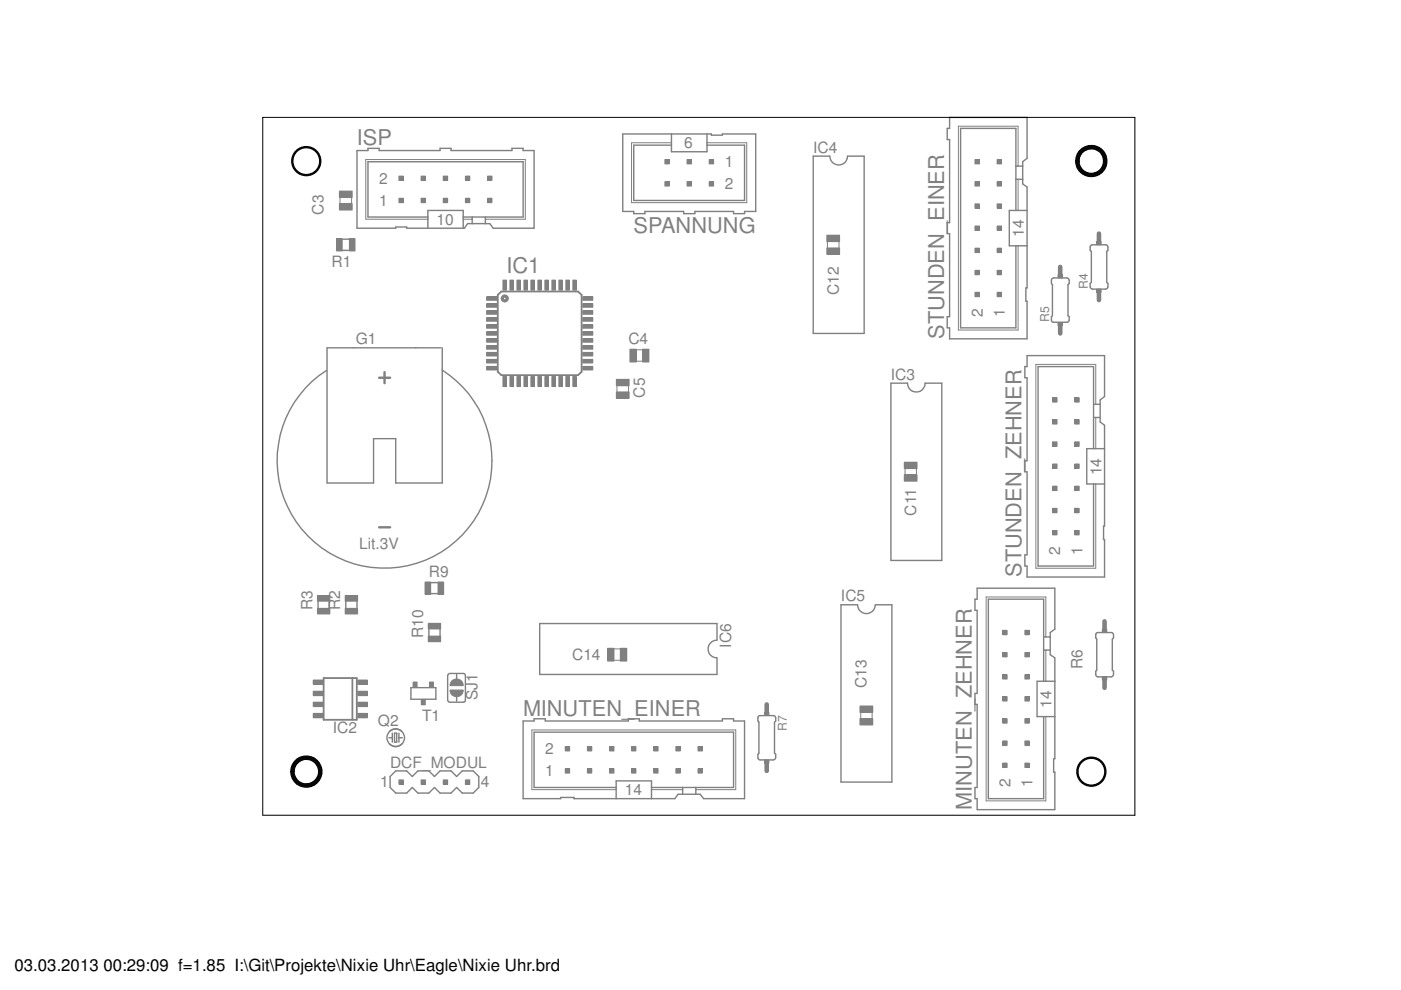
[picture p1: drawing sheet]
<svg xmlns="http://www.w3.org/2000/svg" width="297mm" height="210mm" viewBox="0 0 297 210" stroke-linecap="round" stroke-linejoin="round" font-family="sans-serif">
<defs><g id="words">
<g font-size="4.6" fill="#808080">
<text x="75.7" y="30.8">ISP</text>
<text x="134.3" y="49.3">SPANNUNG</text>
<text x="107.4" y="57.8">IC1</text>
<text x="200.1" y="71.8" transform="rotate(-90 200.1 71.8)">STUNDEN_EINER</text>
<text x="216.6" y="122.3" transform="rotate(-90 216.6 122.3)">STUNDEN_ZEHNER</text>
<text x="110.9" y="151.7">MINUTEN_EINER</text>
<text x="206" y="171.7" transform="rotate(-90 206 171.7)">MINUTEN_ZEHNER</text>
</g>
<text font-size="3.6" x="3.1" y="205.8">03.03.2013 00:29:09 f=1.85 I:\Git\Projekte\Nixie Uhr\Eagle\Nixie Uhr.brd</text>
<g font-size="3.3" fill="#808080">
<text x="145" y="31.5">6</text>
<text x="153.7" y="35.4">1</text>
<text x="172.4" y="32.4">IC4</text>
<text x="80.4" y="39">2</text>
<text x="153.7" y="40.1">2</text>
<text x="68.6" y="45.5" transform="rotate(-90 68.6 45.5)">C3</text>
<text x="80.4" y="43.7">1</text>
<text x="92.6" y="47.7">10</text>
<text x="217" y="50.2" transform="rotate(-90 217 50.2)">14</text>
<text x="70.3" y="56.6">R1</text>
<text x="177.8" y="62.5" transform="rotate(-90 177.8 62.5)">C12</text>
<text x="208.4" y="67.1" transform="rotate(-90 208.4 67.1)">2</text>
<text x="213.1" y="67.1" transform="rotate(-90 213.1 67.1)">1</text>
<text x="75.4" y="73">G1</text>
<text x="133.2" y="73">C4</text>
<text x="188.9" y="80.6">IC3</text>
<text x="136.7" y="84.3" transform="rotate(-90 136.7 84.3)">C5</text>
<text x="233.5" y="100.8" transform="rotate(-90 233.5 100.8)">14</text>
<text x="194.3" y="109.3" transform="rotate(-90 194.3 109.3)">C11</text>
<text x="76.2" y="116.5">Lit.3V</text>
<text x="224.8" y="117.6" transform="rotate(-90 224.8 117.6)">2</text>
<text x="229.5" y="117.6" transform="rotate(-90 229.5 117.6)">1</text>
<text x="90.9" y="122.3">R9</text>
<text x="66.3" y="129.4" transform="rotate(-90 66.3 129.4)">R3</text>
<text x="72.1" y="129.4" transform="rotate(-90 72.1 129.4)">R2</text>
<text x="178.3" y="127.5">IC5</text>
<text x="89.7" y="135.3" transform="rotate(-90 89.7 135.3)">R10</text>
<text x="155" y="137.3" transform="rotate(-90 155 137.3)">IC6</text>
<text x="121.3" y="140">C14</text>
<text x="229.5" y="141.8" transform="rotate(-90 229.5 141.8)">R6</text>
<text x="101.3" y="148.5" transform="rotate(-90 101.3 148.5)">SJ1</text>
<text x="183.7" y="145.8" transform="rotate(-90 183.7 145.8)">C13</text>
<text x="70.6" y="155.4">IC2</text>
<text x="80.1" y="153.8">Q2</text>
<text x="89.5" y="152.9">T1</text>
<text x="222.9" y="150.1" transform="rotate(-90 222.9 150.1)">14</text>
<text x="115.6" y="159.9">2</text>
<text x="80.6" y="167">1</text>
<text x="82.7" y="162.7">DCF_MODUL</text>
<text x="102" y="167">4</text>
<text x="115.6" y="164.6">1</text>
<text x="214.2" y="167" transform="rotate(-90 214.2 167)">2</text>
<text x="218.9" y="167" transform="rotate(-90 218.9 167)">1</text>
<text x="132.5" y="168.6">14</text>
</g>
<g font-size="2.6" fill="#808080">
<text x="230.6" y="61.3" transform="rotate(-90 230.6 61.3)">R4</text>
<text x="222.4" y="68.3" transform="rotate(-90 222.4 68.3)">R5</text>
<text x="166.8" y="155" transform="rotate(-90 166.8 155)">R7</text>
</g>
</g></defs>
<path d="M231.4 51.9h3h.3l.2 .5v.7l-.2 .2v6.6l.2 .2v.7l-.5 .5h-2.8l-.5-.5v-.7l.3-.2v-6.6l-.3-.2v-.7zM217.8 75.4h16.4v8.7l-.9 .7v4.7l.9 .7v21.3h-.2v2.9h.2v7.9h-16.4v-2.3h-.5v-2.4h.5v-17.6h-.5v-2.3h.5v-17.6h-.5v-2.4h.5zM188.9 81.2h3.5a1.86 1.86 0 0 0 1.9 1.9 1.86 1.86 0 0 0 1.8-1.9h3.6v37.6h-10.8zM231.9 95.1v-17.4h-11.8v42.3h11.8v-17.4M231.9 88.5h1.4M231.9 85.7h1.4M234.2 95.1h-3.8v7.5h3.8" fill="none" stroke="#808080" stroke-width=".3"/>
<path d="M232.3 85.7v-8.4h-12.7v43.2h12.7v-17.9M232.3 88.5v6.6" fill="none" stroke="#808080" stroke-width=".21"/>
<path d="M232.5 51.2h1v.7h-1z" fill-rule="evenodd" fill="#808080"/>
<path d="M232.5 51.2h1v.7h-1z" fill="none" stroke="#808080" stroke-width=".21"/>
<path d="M232.5 61.3h1v.7h-1z" fill-rule="evenodd" fill="#808080"/>
<path d="M215.9 35.2v-8.4h-12.7v43.2h12.7v-17.9M215.9 38v6.6M232.5 61.3h1v.7h-1z" fill="none" stroke="#808080" stroke-width=".21"/>
<path d="M172.4 33.1h3.5a1.88 1.88 0 0 0 1.9 1.9 1.88 1.88 0 0 0 1.9-1.9h3.5v37.6h-10.8zM201.3 24.9h16.5v8.7l-1 .7v4.7l1 .7v21.3h-.3v2.9h.3v7.9h-16.5v-2.3h-.5v-2.4h.5v-17.6h-.5v-2.3h.5v-17.6h-.5v-2.4h.5zM215.4 38h1.4M215.4 35.2h1.4M215.4 44.6v-17.4h-11.7v42.3h11.7v-17.4M217.8 44.6h-3.8v7.5h3.8M223 59.2l.4-.3h2.8l.5 .5v.7l-.3 .3v6.5l.3 .2v.8l-.3 .4h-3l-.4-.2-.1-1 .2-.2v-6.5l-.2-.3z" fill="none" stroke="#808080" stroke-width=".3"/>
<path d="M224.3 58.3h1v.6h-1z" fill-rule="evenodd" fill="#808080"/>
<path d="M224.3 58.3h1v.6h-1z" fill="none" stroke="#808080" stroke-width=".21"/>
<path d="M224.3 68.4h1v.6h-1z" fill-rule="evenodd" fill="#808080"/>
<path d="M224.3 68.4h1v.6h-1zM221.7 135v-8.4h-12.6v43.2h12.6v-17.9M221.7 137.8v6.6" fill="none" stroke="#808080" stroke-width=".21"/>
<path d="M178.3 128.2h3.5a1.88 1.88 0 0 0 1.9 1.9 1.88 1.88 0 0 0 1.9-1.9h3.5v37.6h-10.8zM207.2 124.7h16.4v8.7l-.9 .7v4.7l.9 .7v21.4h-.2v2.8h.2v8h-16.4v-2.4h-.5v-2.3h.5v-17.6h-.5v-2.4h.5v-17.6h-.5v-2.4h.5zM221.3 137.8h1.4M221.3 135h1.4M232.4 134.3l.4-.2h2.8l.4 .2 .1 1-.3 .2v6.6l.3 .2v.7l-.3 .4-3 .1-.4-.2-.1-1 .2-.2v-6.6l-.2-.2zM221.3 144.4v-17.4h-11.8v42.3h11.8v-17.4M223.6 144.4h-3.7v7.5h3.7" fill="none" stroke="#808080" stroke-width=".3"/>
<path d="M233.7 143.5h1v.7h-1z" fill-rule="evenodd" fill="#808080"/>
<path d="M233.7 143.5h1v.7h-1z" fill="none" stroke="#808080" stroke-width=".21"/>
<path d="M233.7 133.4h1v.7h-1z" fill-rule="evenodd" fill="#808080"/>
<path d="M233.7 133.4h1v.7h-1zM130.6 167.4h-17.8v-12.6h43.2v12.6h-8.5M138.1 167.4h6.6" fill="none" stroke="#808080" stroke-width=".21"/>
<path d="M114.4 132.2h37.6v3.5a1.88 1.88 0 0 0-1.9 1.9 1.88 1.88 0 0 0 1.9 1.9v3.5h-37.6zM110.9 152.9h2.3v-.5h2.4v.5h17.6v-.5h2.3v.5h17.7v-.5h2.3v.5h2.4v16.4h-8.7l-.7-.9h-4.7l-.7 .9h-21.4v-.2h-2.8v.2h-8zM160.7 151.9l.5-.2h2.8l.4 .2 .1 1-.3 .2v6.6l.3 .2v.8l-.3 .3-3 .1-.5-.2v-1l.2-.2v-6.6l-.2-.2zM130.6 167h-17.4v-11.8h42.3v11.8h-17.4M130.6 169.3v-3.7h7.5v3.7M144.7 167v1.4M147.5 167v1.4" fill="none" stroke="#808080" stroke-width=".3"/>
<path d="M162.1 161.1h.9v.7h-.9z" fill-rule="evenodd" fill="#808080"/>
<path d="M162.1 161.1h.9v.7h-.9z" fill="none" stroke="#808080" stroke-width=".21"/>
<path d="M162.1 151h.9v.7h-.9z" fill-rule="evenodd" fill="#808080"/>
<path d="M142.4 30.3h-8.5v12.7h24.4v-12.7h-8.4M162.1 151h.9v.7h-.9z" fill="none" stroke="#808080" stroke-width=".21"/>
<path d="M132 28.4h18.8v.3h2.4v-.3h7v16.4h-2.3v.5h-2.4v-.5h-8.2v.5h-2.4v-.5h-8.2v.5h-2.3v-.5h-2.4zM142.4 30.8h-8v11.7h23.5v-11.7h-8M142.4 28.4v3.8h7.5v-3.8" fill="none" stroke="#808080" stroke-width=".3"/>
<path d="M105.5 62.5l.8-.7h16.3l.7 .7v16.3l-.7 .7h-16.3l-.8-.7z" fill="none" stroke="#808080" stroke-width=".38"/>
<path d="M106.6 62.6a.77 .77 0 0 1 1.2 .4 .77 .77 0 0 1-.6 1 .77 .77 0 0 1-.9-.7h.4l.2-.3a.29 .29 0 0 1 .4 .3 .29 .29 0 0 1-.4 .2l-.2-.2h-.4z" fill-rule="evenodd" fill="#808080"/>
<path d="M90.7 46.5h-13.1v-12.7h33.8v12.7h-8.5M98.2 46.5h1.9M106.6 62.6a.77 .77 0 0 1 1.2 .4 .77 .77 0 0 1-.6 1 .77 .77 0 0 1-.9-.7h.4l.2-.3a.29 .29 0 0 1 .4 .3 .29 .29 0 0 1-.4 .2l-.2-.2h-.4z" fill="none" stroke="#808080" stroke-width=".21"/>
<path d="M75.7 31.9h2.3v-.4h2.4v.4h12.9v-.4h2.3v.4h12.9v-.4h2.4v.4h2.3v16.5h-8.6l-.8-1h-4.7l-.6 1h-12.3v-.3h-2.3v.3h-8.2zM90.7 46h-12.7v-11.7h32.9v11.7h-12.7M90.7 48.4v-3.8h7.5v3.8M100.1 46v1.4M102.9 46v1.4M69.3 73.7v28.7h9.9v-9.4h4.7v9.4h9.9v-28.7M75 73.7h13.1M93.7 78.4a22.8 22.8 0 0 1 5.1 34.1 22.8 22.8 0 0 1-34.4 .1 22.8 22.8 0 0 1 4.9-34.1M82.5 155.1a1.89 1.89 0 0 1 2.7 0M82.5 157.7a1.89 1.89 0 0 0 2.7 0M95 143l.4-.2h2.8l.4 .2 .1 5.4-.2 .4-3.1 .1-.4-.2zM83.9 163.4h2.3l1.2 1.2 1.2-1.2h2.3l1.2 1.2 1.2-1.2h2.3l1.2 1.2 1.2-1.2h2.3l1.2 1.2v2.4l-1.2 1.1h-2.3l-1.2-1.1-1.2 1.1h-2.3l-1.2-1.1-1.2 1.1h-2.3l-1.2-1.1-1.2 1.1h-2.3l-1.2-1.1v-2.4z" fill="none" stroke="#808080" stroke-width=".3"/>
<path d="M81.5 78.9v2.3M80.4 80.1h2.3M80.4 111.8h2.3" fill="none" stroke="#808080" stroke-width=".51"/>
<path d="M223.2 84.3h.9v1h-.9z" fill-rule="evenodd" fill="#808080"/>
<path d="M223.2 84.3h.9v1h-.9z" fill="none" stroke="#808080" stroke-width=".21"/>
<path d="M223.2 89h.9v.9h-.9z" fill-rule="evenodd" fill="#808080"/>
<path d="M223.2 89h.9v.9h-.9z" fill="none" stroke="#808080" stroke-width=".21"/>
<path d="M227.9 89h.9v.9h-.9z" fill-rule="evenodd" fill="#808080"/>
<path d="M227.9 89h.9v.9h-.9z" fill="none" stroke="#808080" stroke-width=".21"/>
<path d="M227.9 84.3h.9v1h-.9z" fill-rule="evenodd" fill="#808080"/>
<path d="M227.9 84.3h.9v1h-.9z" fill="none" stroke="#808080" stroke-width=".21"/>
<path d="M223.2 107.8h.9v.9h-.9z" fill-rule="evenodd" fill="#808080"/>
<path d="M223.2 107.8h.9v.9h-.9z" fill="none" stroke="#808080" stroke-width=".21"/>
<path d="M223.2 112.5h.9v.9h-.9z" fill-rule="evenodd" fill="#808080"/>
<path d="M223.2 112.5h.9v.9h-.9z" fill="none" stroke="#808080" stroke-width=".21"/>
<path d="M223.2 103.1h.9v.9h-.9z" fill-rule="evenodd" fill="#808080"/>
<path d="M223.2 103.1h.9v.9h-.9z" fill="none" stroke="#808080" stroke-width=".21"/>
<path d="M223.2 93.7h.9v.9h-.9z" fill-rule="evenodd" fill="#808080"/>
<path d="M223.2 93.7h.9v.9h-.9z" fill="none" stroke="#808080" stroke-width=".21"/>
<path d="M223.2 98.4h.9v.9h-.9z" fill-rule="evenodd" fill="#808080"/>
<path d="M223.2 98.4h.9v.9h-.9z" fill="none" stroke="#808080" stroke-width=".21"/>
<path d="M227.9 107.8h.9v.9h-.9z" fill-rule="evenodd" fill="#808080"/>
<path d="M227.9 107.8h.9v.9h-.9z" fill="none" stroke="#808080" stroke-width=".21"/>
<path d="M227.9 112.5h.9v.9h-.9z" fill-rule="evenodd" fill="#808080"/>
<path d="M227.9 112.5h.9v.9h-.9z" fill="none" stroke="#808080" stroke-width=".21"/>
<path d="M227.9 103.1h.9v.9h-.9z" fill-rule="evenodd" fill="#808080"/>
<path d="M227.9 103.1h.9v.9h-.9z" fill="none" stroke="#808080" stroke-width=".21"/>
<path d="M227.9 93.7h.9v.9h-.9z" fill-rule="evenodd" fill="#808080"/>
<path d="M227.9 93.7h.9v.9h-.9z" fill="none" stroke="#808080" stroke-width=".21"/>
<path d="M227.9 98.4h.9v.9h-.9z" fill-rule="evenodd" fill="#808080"/>
<path d="M191.9 99.4v1.4M194.3 99.4v1.3M227.9 98.4h.9v.9h-.9z" fill="none" stroke="#808080" stroke-width=".21"/>
<path d="M233 49.5v1.7M233 62v1.6" fill="none" stroke="#808080" stroke-width=".97"/>
<path d="M191.7 100.7h2.7v1.3h-2.7z" fill-rule="evenodd" fill="#808080"/>
<path d="M191.7 100.7h2.7v1.3h-2.7z" fill="none" stroke="#808080" stroke-width=".21"/>
<path d="M191.7 98h2.7v1.4h-2.7z" fill-rule="evenodd" fill="#808080"/>
<path d="M191.7 98h2.7v1.4h-2.7z" fill="none" stroke="#808080" stroke-width=".21"/>
<path d="M206.7 33.8h.9v1h-.9z" fill-rule="evenodd" fill="#808080"/>
<path d="M206.7 33.8h.9v1h-.9z" fill="none" stroke="#808080" stroke-width=".21"/>
<path d="M206.7 38.5h.9v1h-.9z" fill-rule="evenodd" fill="#808080"/>
<path d="M206.7 38.5h.9v1h-.9z" fill="none" stroke="#808080" stroke-width=".21"/>
<path d="M211.4 38.5h.9v1h-.9z" fill-rule="evenodd" fill="#808080"/>
<path d="M211.4 38.5h.9v1h-.9z" fill="none" stroke="#808080" stroke-width=".21"/>
<path d="M211.4 33.8h.9v1h-.9z" fill-rule="evenodd" fill="#808080"/>
<path d="M211.4 33.8h.9v1h-.9z" fill="none" stroke="#808080" stroke-width=".21"/>
<path d="M206.7 57.3h.9v1h-.9z" fill-rule="evenodd" fill="#808080"/>
<path d="M206.7 57.3h.9v1h-.9z" fill="none" stroke="#808080" stroke-width=".21"/>
<path d="M206.7 62h.9v.9h-.9z" fill-rule="evenodd" fill="#808080"/>
<path d="M206.7 62h.9v.9h-.9z" fill="none" stroke="#808080" stroke-width=".21"/>
<path d="M206.7 52.6h.9v1h-.9z" fill-rule="evenodd" fill="#808080"/>
<path d="M206.7 52.6h.9v1h-.9z" fill="none" stroke="#808080" stroke-width=".21"/>
<path d="M206.7 43.2h.9v1h-.9z" fill-rule="evenodd" fill="#808080"/>
<path d="M206.7 43.2h.9v1h-.9z" fill="none" stroke="#808080" stroke-width=".21"/>
<path d="M206.7 47.9h.9v1h-.9z" fill-rule="evenodd" fill="#808080"/>
<path d="M206.7 47.9h.9v1h-.9z" fill="none" stroke="#808080" stroke-width=".21"/>
<path d="M211.4 57.3h.9v1h-.9z" fill-rule="evenodd" fill="#808080"/>
<path d="M211.4 57.3h.9v1h-.9z" fill="none" stroke="#808080" stroke-width=".21"/>
<path d="M211.4 62h.9v.9h-.9z" fill-rule="evenodd" fill="#808080"/>
<path d="M211.4 62h.9v.9h-.9z" fill="none" stroke="#808080" stroke-width=".21"/>
<path d="M211.4 52.6h.9v1h-.9z" fill-rule="evenodd" fill="#808080"/>
<path d="M211.4 52.6h.9v1h-.9z" fill="none" stroke="#808080" stroke-width=".21"/>
<path d="M211.4 43.2h.9v1h-.9z" fill-rule="evenodd" fill="#808080"/>
<path d="M211.4 43.2h.9v1h-.9z" fill="none" stroke="#808080" stroke-width=".21"/>
<path d="M211.4 47.9h.9v1h-.9z" fill-rule="evenodd" fill="#808080"/>
<path d="M175.4 51.2v1.4M177.9 51.2v1.4M211.4 47.9h.9v1h-.9z" fill="none" stroke="#808080" stroke-width=".21"/>
<path d="M224.8 56.6v1.7M224.8 69v1.7" fill="none" stroke="#808080" stroke-width=".97"/>
<path d="M175.3 49.9h2.7v1.3h-2.7z" fill-rule="evenodd" fill="#808080"/>
<path d="M175.3 49.9h2.7v1.3h-2.7z" fill="none" stroke="#808080" stroke-width=".21"/>
<path d="M175.3 52.6h2.7v1.3h-2.7z" fill-rule="evenodd" fill="#808080"/>
<path d="M175.3 52.6h2.7v1.3h-2.7z" fill="none" stroke="#808080" stroke-width=".21"/>
<path d="M212.6 133.6h.9v1h-.9z" fill-rule="evenodd" fill="#808080"/>
<path d="M212.6 133.6h.9v1h-.9z" fill="none" stroke="#808080" stroke-width=".21"/>
<path d="M212.6 138.3h.9v1h-.9z" fill-rule="evenodd" fill="#808080"/>
<path d="M212.6 138.3h.9v1h-.9z" fill="none" stroke="#808080" stroke-width=".21"/>
<path d="M217.3 138.3h.9v1h-.9z" fill-rule="evenodd" fill="#808080"/>
<path d="M217.3 138.3h.9v1h-.9z" fill="none" stroke="#808080" stroke-width=".21"/>
<path d="M217.3 133.6h.9v1h-.9z" fill-rule="evenodd" fill="#808080"/>
<path d="M217.3 133.6h.9v1h-.9z" fill="none" stroke="#808080" stroke-width=".21"/>
<path d="M212.6 157.1h.9v.9h-.9z" fill-rule="evenodd" fill="#808080"/>
<path d="M212.6 157.1h.9v.9h-.9z" fill="none" stroke="#808080" stroke-width=".21"/>
<path d="M212.6 161.8h.9v.9h-.9z" fill-rule="evenodd" fill="#808080"/>
<path d="M212.6 161.8h.9v.9h-.9z" fill="none" stroke="#808080" stroke-width=".21"/>
<path d="M212.6 152.4h.9v.9h-.9z" fill-rule="evenodd" fill="#808080"/>
<path d="M212.6 152.4h.9v.9h-.9z" fill="none" stroke="#808080" stroke-width=".21"/>
<path d="M212.6 143h.9v1h-.9z" fill-rule="evenodd" fill="#808080"/>
<path d="M212.6 143h.9v1h-.9z" fill="none" stroke="#808080" stroke-width=".21"/>
<path d="M212.6 147.7h.9v.9h-.9z" fill-rule="evenodd" fill="#808080"/>
<path d="M212.6 147.7h.9v.9h-.9z" fill="none" stroke="#808080" stroke-width=".21"/>
<path d="M217.3 157.1h.9v.9h-.9z" fill-rule="evenodd" fill="#808080"/>
<path d="M217.3 157.1h.9v.9h-.9z" fill="none" stroke="#808080" stroke-width=".21"/>
<path d="M217.3 161.8h.9v.9h-.9z" fill-rule="evenodd" fill="#808080"/>
<path d="M217.3 161.8h.9v.9h-.9z" fill="none" stroke="#808080" stroke-width=".21"/>
<path d="M217.3 152.4h.9v.9h-.9z" fill-rule="evenodd" fill="#808080"/>
<path d="M217.3 152.4h.9v.9h-.9z" fill="none" stroke="#808080" stroke-width=".21"/>
<path d="M217.3 143h.9v1h-.9z" fill-rule="evenodd" fill="#808080"/>
<path d="M217.3 143h.9v1h-.9z" fill="none" stroke="#808080" stroke-width=".21"/>
<path d="M217.3 147.7h.9v.9h-.9z" fill-rule="evenodd" fill="#808080"/>
<path d="M182.5 151v1.4M184.9 151v1.4M217.3 147.7h.9v.9h-.9z" fill="none" stroke="#808080" stroke-width=".21"/>
<path d="M234.2 131.7v1.7M234.2 144.2v1.6" fill="none" stroke="#808080" stroke-width=".97"/>
<path d="M182.3 152.4h2.7v1.3h-2.7z" fill-rule="evenodd" fill="#808080"/>
<path d="M182.3 152.4h2.7v1.3h-2.7z" fill="none" stroke="#808080" stroke-width=".21"/>
<path d="M182.3 149.7h2.7v1.3h-2.7z" fill-rule="evenodd" fill="#808080"/>
<path d="M182.3 149.7h2.7v1.3h-2.7z" fill="none" stroke="#808080" stroke-width=".21"/>
<path d="M148 158.3h.9v.9h-.9z" fill-rule="evenodd" fill="#808080"/>
<path d="M148 158.3h.9v.9h-.9z" fill="none" stroke="#808080" stroke-width=".21"/>
<path d="M143.3 158.3h.9v.9h-.9z" fill-rule="evenodd" fill="#808080"/>
<path d="M143.3 158.3h.9v.9h-.9z" fill="none" stroke="#808080" stroke-width=".21"/>
<path d="M143.3 163h.9v.9h-.9z" fill-rule="evenodd" fill="#808080"/>
<path d="M143.3 163h.9v.9h-.9z" fill="none" stroke="#808080" stroke-width=".21"/>
<path d="M148 163h.9v.9h-.9z" fill-rule="evenodd" fill="#808080"/>
<path d="M148 163h.9v.9h-.9z" fill="none" stroke="#808080" stroke-width=".21"/>
<path d="M124.5 158.3h1v.9h-1z" fill-rule="evenodd" fill="#808080"/>
<path d="M124.5 158.3h1v.9h-1z" fill="none" stroke="#808080" stroke-width=".21"/>
<path d="M119.8 158.3h1v.9h-1z" fill-rule="evenodd" fill="#808080"/>
<path d="M119.8 158.3h1v.9h-1z" fill="none" stroke="#808080" stroke-width=".21"/>
<path d="M129.2 158.3h1v.9h-1z" fill-rule="evenodd" fill="#808080"/>
<path d="M129.2 158.3h1v.9h-1z" fill="none" stroke="#808080" stroke-width=".21"/>
<path d="M138.6 158.3h.9v.9h-.9z" fill-rule="evenodd" fill="#808080"/>
<path d="M138.6 158.3h.9v.9h-.9z" fill="none" stroke="#808080" stroke-width=".21"/>
<path d="M133.9 158.3h.9v.9h-.9z" fill-rule="evenodd" fill="#808080"/>
<path d="M133.9 158.3h.9v.9h-.9z" fill="none" stroke="#808080" stroke-width=".21"/>
<path d="M124.5 163h1v.9h-1z" fill-rule="evenodd" fill="#808080"/>
<path d="M124.5 163h1v.9h-1z" fill="none" stroke="#808080" stroke-width=".21"/>
<path d="M119.8 163h1v.9h-1z" fill-rule="evenodd" fill="#808080"/>
<path d="M119.8 163h1v.9h-1z" fill="none" stroke="#808080" stroke-width=".21"/>
<path d="M129.2 163h1v.9h-1z" fill-rule="evenodd" fill="#808080"/>
<path d="M129.2 163h1v.9h-1z" fill="none" stroke="#808080" stroke-width=".21"/>
<path d="M138.6 163h.9v.9h-.9z" fill-rule="evenodd" fill="#808080"/>
<path d="M138.6 163h.9v.9h-.9z" fill="none" stroke="#808080" stroke-width=".21"/>
<path d="M133.9 163h.9v.9h-.9z" fill-rule="evenodd" fill="#808080"/>
<path d="M130.2 140h1.4M130.2 137.6h1.3M133.9 163h.9v.9h-.9z" fill="none" stroke="#808080" stroke-width=".21"/>
<path d="M162.6 149.4v1.6M162.6 161.8v1.6" fill="none" stroke="#808080" stroke-width=".97"/>
<path d="M131.5 137.5h1.4v2.7h-1.4z" fill-rule="evenodd" fill="#808080"/>
<path d="M131.5 137.5h1.4v2.7h-1.4z" fill="none" stroke="#808080" stroke-width=".21"/>
<path d="M128.8 137.5h1.4v2.7h-1.4z" fill-rule="evenodd" fill="#808080"/>
<path d="M128.8 137.5h1.4v2.7h-1.4z" fill="none" stroke="#808080" stroke-width=".21"/>
<path d="M145.7 38.5h.9v1h-.9z" fill-rule="evenodd" fill="#808080"/>
<path d="M145.7 38.5h.9v1h-.9z" fill="none" stroke="#808080" stroke-width=".21"/>
<path d="M150.4 38.5h.9v1h-.9z" fill-rule="evenodd" fill="#808080"/>
<path d="M150.4 38.5h.9v1h-.9z" fill="none" stroke="#808080" stroke-width=".21"/>
<path d="M141 38.5h.9v1h-.9z" fill-rule="evenodd" fill="#808080"/>
<path d="M141 38.5h.9v1h-.9z" fill="none" stroke="#808080" stroke-width=".21"/>
<path d="M145.7 33.8h.9v1h-.9z" fill-rule="evenodd" fill="#808080"/>
<path d="M145.7 33.8h.9v1h-.9z" fill="none" stroke="#808080" stroke-width=".21"/>
<path d="M150.4 33.8h.9v1h-.9z" fill-rule="evenodd" fill="#808080"/>
<path d="M150.4 33.8h.9v1h-.9z" fill="none" stroke="#808080" stroke-width=".21"/>
<path d="M141 33.8h.9v1h-.9z" fill-rule="evenodd" fill="#808080"/>
<path d="M141 33.8h.9v1h-.9z" fill="none" stroke="#808080" stroke-width=".21"/>
<path d="M103.2 62.9h2.1v.8h-2.1z" fill-rule="evenodd" fill="#808080"/>
<path d="M103.2 62.9h2.1v.8h-2.1z" fill="none" stroke="#808080" stroke-width=".21"/>
<path d="M103.2 64.4h2.1v.8h-2.1z" fill-rule="evenodd" fill="#808080"/>
<path d="M103.2 64.4h2.1v.8h-2.1z" fill="none" stroke="#808080" stroke-width=".21"/>
<path d="M103.2 65.9h2.1v.7h-2.1z" fill-rule="evenodd" fill="#808080"/>
<path d="M103.2 65.9h2.1v.7h-2.1z" fill="none" stroke="#808080" stroke-width=".21"/>
<path d="M103.2 67.4h2.1v.7h-2.1z" fill-rule="evenodd" fill="#808080"/>
<path d="M103.2 67.4h2.1v.7h-2.1z" fill="none" stroke="#808080" stroke-width=".21"/>
<path d="M103.2 68.8h2.1v.8h-2.1z" fill-rule="evenodd" fill="#808080"/>
<path d="M103.2 68.8h2.1v.8h-2.1z" fill="none" stroke="#808080" stroke-width=".21"/>
<path d="M103.2 70.3h2.1v.8h-2.1z" fill-rule="evenodd" fill="#808080"/>
<path d="M103.2 70.3h2.1v.8h-2.1z" fill="none" stroke="#808080" stroke-width=".21"/>
<path d="M103.2 71.8h2.1v.8h-2.1z" fill-rule="evenodd" fill="#808080"/>
<path d="M103.2 71.8h2.1v.8h-2.1z" fill="none" stroke="#808080" stroke-width=".21"/>
<path d="M103.2 73.3h2.1v.7h-2.1z" fill-rule="evenodd" fill="#808080"/>
<path d="M103.2 73.3h2.1v.7h-2.1z" fill="none" stroke="#808080" stroke-width=".21"/>
<path d="M103.2 74.7h2.1v.8h-2.1z" fill-rule="evenodd" fill="#808080"/>
<path d="M103.2 74.7h2.1v.8h-2.1z" fill="none" stroke="#808080" stroke-width=".21"/>
<path d="M103.2 76.2h2.1v.8h-2.1z" fill-rule="evenodd" fill="#808080"/>
<path d="M103.2 76.2h2.1v.8h-2.1z" fill="none" stroke="#808080" stroke-width=".21"/>
<path d="M103.2 77.7h2.1v.7h-2.1z" fill-rule="evenodd" fill="#808080"/>
<path d="M103.2 77.7h2.1v.7h-2.1z" fill="none" stroke="#808080" stroke-width=".21"/>
<path d="M106.6 79.8h.8v2.2h-.8z" fill-rule="evenodd" fill="#808080"/>
<path d="M106.6 79.8h.8v2.2h-.8z" fill="none" stroke="#808080" stroke-width=".21"/>
<path d="M108.1 79.8h.8v2.2h-.8z" fill-rule="evenodd" fill="#808080"/>
<path d="M108.1 79.8h.8v2.2h-.8z" fill="none" stroke="#808080" stroke-width=".21"/>
<path d="M109.6 79.8h.8v2.2h-.8z" fill-rule="evenodd" fill="#808080"/>
<path d="M109.6 79.8h.8v2.2h-.8z" fill="none" stroke="#808080" stroke-width=".21"/>
<path d="M111.1 79.8h.7v2.2h-.7z" fill-rule="evenodd" fill="#808080"/>
<path d="M111.1 79.8h.7v2.2h-.7z" fill="none" stroke="#808080" stroke-width=".21"/>
<path d="M112.6 79.8h.7v2.2h-.7z" fill-rule="evenodd" fill="#808080"/>
<path d="M112.6 79.8h.7v2.2h-.7z" fill="none" stroke="#808080" stroke-width=".21"/>
<path d="M114 79.8h.8v2.2h-.8z" fill-rule="evenodd" fill="#808080"/>
<path d="M114 79.8h.8v2.2h-.8z" fill="none" stroke="#808080" stroke-width=".21"/>
<path d="M115.5 79.8h.8v2.2h-.8z" fill-rule="evenodd" fill="#808080"/>
<path d="M115.5 79.8h.8v2.2h-.8z" fill="none" stroke="#808080" stroke-width=".21"/>
<path d="M117 79.8h.8v2.2h-.8z" fill-rule="evenodd" fill="#808080"/>
<path d="M117 79.8h.8v2.2h-.8z" fill="none" stroke="#808080" stroke-width=".21"/>
<path d="M118.5 79.8h.7v2.2h-.7z" fill-rule="evenodd" fill="#808080"/>
<path d="M118.5 79.8h.7v2.2h-.7z" fill="none" stroke="#808080" stroke-width=".21"/>
<path d="M120 79.8h.7v2.2h-.7z" fill-rule="evenodd" fill="#808080"/>
<path d="M120 79.8h.7v2.2h-.7z" fill="none" stroke="#808080" stroke-width=".21"/>
<path d="M121.5 79.8h.7v2.2h-.7z" fill-rule="evenodd" fill="#808080"/>
<path d="M121.5 79.8h.7v2.2h-.7z" fill="none" stroke="#808080" stroke-width=".21"/>
<path d="M123.6 77.7h2.1v.7h-2.1z" fill-rule="evenodd" fill="#808080"/>
<path d="M123.6 77.7h2.1v.7h-2.1z" fill="none" stroke="#808080" stroke-width=".21"/>
<path d="M123.6 76.2h2.1v.8h-2.1z" fill-rule="evenodd" fill="#808080"/>
<path d="M123.6 76.2h2.1v.8h-2.1z" fill="none" stroke="#808080" stroke-width=".21"/>
<path d="M123.6 74.7h2.1v.8h-2.1z" fill-rule="evenodd" fill="#808080"/>
<path d="M123.6 74.7h2.1v.8h-2.1z" fill="none" stroke="#808080" stroke-width=".21"/>
<path d="M123.6 73.3h2.1v.7h-2.1z" fill-rule="evenodd" fill="#808080"/>
<path d="M123.6 73.3h2.1v.7h-2.1z" fill="none" stroke="#808080" stroke-width=".21"/>
<path d="M123.6 71.8h2.1v.8h-2.1z" fill-rule="evenodd" fill="#808080"/>
<path d="M123.6 71.8h2.1v.8h-2.1z" fill="none" stroke="#808080" stroke-width=".21"/>
<path d="M123.6 70.3h2.1v.8h-2.1z" fill-rule="evenodd" fill="#808080"/>
<path d="M123.6 70.3h2.1v.8h-2.1z" fill="none" stroke="#808080" stroke-width=".21"/>
<path d="M123.6 68.8h2.1v.8h-2.1z" fill-rule="evenodd" fill="#808080"/>
<path d="M123.6 68.8h2.1v.8h-2.1z" fill="none" stroke="#808080" stroke-width=".21"/>
<path d="M123.6 67.4h2.1v.7h-2.1z" fill-rule="evenodd" fill="#808080"/>
<path d="M123.6 67.4h2.1v.7h-2.1z" fill="none" stroke="#808080" stroke-width=".21"/>
<path d="M123.6 65.9h2.1v.7h-2.1z" fill-rule="evenodd" fill="#808080"/>
<path d="M123.6 65.9h2.1v.7h-2.1z" fill="none" stroke="#808080" stroke-width=".21"/>
<path d="M123.6 64.4h2.1v.8h-2.1z" fill-rule="evenodd" fill="#808080"/>
<path d="M123.6 64.4h2.1v.8h-2.1z" fill="none" stroke="#808080" stroke-width=".21"/>
<path d="M123.6 62.9h2.1v.8h-2.1z" fill-rule="evenodd" fill="#808080"/>
<path d="M123.6 62.9h2.1v.8h-2.1z" fill="none" stroke="#808080" stroke-width=".21"/>
<path d="M121.5 59.4h.7v2.1h-.7z" fill-rule="evenodd" fill="#808080"/>
<path d="M121.5 59.4h.7v2.1h-.7z" fill="none" stroke="#808080" stroke-width=".21"/>
<path d="M120 59.4h.7v2.1h-.7z" fill-rule="evenodd" fill="#808080"/>
<path d="M120 59.4h.7v2.1h-.7z" fill="none" stroke="#808080" stroke-width=".21"/>
<path d="M118.5 59.4h.7v2.1h-.7z" fill-rule="evenodd" fill="#808080"/>
<path d="M118.5 59.4h.7v2.1h-.7z" fill="none" stroke="#808080" stroke-width=".21"/>
<path d="M117 59.4h.8v2.1h-.8z" fill-rule="evenodd" fill="#808080"/>
<path d="M117 59.4h.8v2.1h-.8z" fill="none" stroke="#808080" stroke-width=".21"/>
<path d="M115.5 59.4h.8v2.1h-.8z" fill-rule="evenodd" fill="#808080"/>
<path d="M115.5 59.4h.8v2.1h-.8z" fill="none" stroke="#808080" stroke-width=".21"/>
<path d="M114 59.4h.8v2.1h-.8z" fill-rule="evenodd" fill="#808080"/>
<path d="M114 59.4h.8v2.1h-.8z" fill="none" stroke="#808080" stroke-width=".21"/>
<path d="M112.6 59.4h.7v2.1h-.7z" fill-rule="evenodd" fill="#808080"/>
<path d="M112.6 59.4h.7v2.1h-.7z" fill="none" stroke="#808080" stroke-width=".21"/>
<path d="M111.1 59.4h.7v2.1h-.7z" fill-rule="evenodd" fill="#808080"/>
<path d="M111.1 59.4h.7v2.1h-.7z" fill="none" stroke="#808080" stroke-width=".21"/>
<path d="M109.6 59.4h.8v2.1h-.8z" fill-rule="evenodd" fill="#808080"/>
<path d="M109.6 59.4h.8v2.1h-.8z" fill="none" stroke="#808080" stroke-width=".21"/>
<path d="M108.1 59.4h.8v2.1h-.8z" fill-rule="evenodd" fill="#808080"/>
<path d="M108.1 59.4h.8v2.1h-.8z" fill="none" stroke="#808080" stroke-width=".21"/>
<path d="M106.6 59.4h.8v2.1h-.8z" fill-rule="evenodd" fill="#808080"/>
<path d="M106.6 59.4h.8v2.1h-.8z" fill="none" stroke="#808080" stroke-width=".21"/>
<path d="M89.3 37.3h.9v1h-.9z" fill-rule="evenodd" fill="#808080"/>
<path d="M89.3 37.3h.9v1h-.9z" fill="none" stroke="#808080" stroke-width=".21"/>
<path d="M84.6 37.3h.9v1h-.9z" fill-rule="evenodd" fill="#808080"/>
<path d="M84.6 37.3h.9v1h-.9z" fill="none" stroke="#808080" stroke-width=".21"/>
<path d="M94 37.3h.9v1h-.9z" fill-rule="evenodd" fill="#808080"/>
<path d="M94 37.3h.9v1h-.9z" fill="none" stroke="#808080" stroke-width=".21"/>
<path d="M103.4 37.3h.9v1h-.9z" fill-rule="evenodd" fill="#808080"/>
<path d="M103.4 37.3h.9v1h-.9z" fill="none" stroke="#808080" stroke-width=".21"/>
<path d="M98.7 37.3h.9v1h-.9z" fill-rule="evenodd" fill="#808080"/>
<path d="M98.7 37.3h.9v1h-.9z" fill="none" stroke="#808080" stroke-width=".21"/>
<path d="M89.3 42h.9v1h-.9z" fill-rule="evenodd" fill="#808080"/>
<path d="M89.3 42h.9v1h-.9z" fill="none" stroke="#808080" stroke-width=".21"/>
<path d="M84.6 42h.9v1h-.9z" fill-rule="evenodd" fill="#808080"/>
<path d="M84.6 42h.9v1h-.9z" fill="none" stroke="#808080" stroke-width=".21"/>
<path d="M94 42h.9v1h-.9z" fill-rule="evenodd" fill="#808080"/>
<path d="M94 42h.9v1h-.9z" fill="none" stroke="#808080" stroke-width=".21"/>
<path d="M103.4 42h.9v1h-.9z" fill-rule="evenodd" fill="#808080"/>
<path d="M103.4 42h.9v1h-.9z" fill="none" stroke="#808080" stroke-width=".21"/>
<path d="M98.7 42h.9v1h-.9z" fill-rule="evenodd" fill="#808080"/>
<path d="M72.1 41.8v1.4M74.5 41.8v1.4M98.7 42h.9v1h-.9z" fill="none" stroke="#808080" stroke-width=".21"/>
<path d="M72 40.5h2.7v1.4h-2.7z" fill-rule="evenodd" fill="#808080"/>
<path d="M72 40.5h2.7v1.4h-2.7z" fill="none" stroke="#808080" stroke-width=".21"/>
<path d="M72 43.2h2.7v1.3h-2.7z" fill-rule="evenodd" fill="#808080"/>
<path d="M72 43.2h2.7v1.3h-2.7z" fill="none" stroke="#808080" stroke-width=".21"/>
<path d="M72.6 53.1h1.5M72.6 50.7h1.5" fill="none" stroke="#808080" stroke-width=".3"/>
<path d="M71.4 50.6h1.2v2.6h-1.2z" fill-rule="evenodd" fill="#808080"/>
<path d="M71.4 50.6h1.2v2.6h-1.2z" fill="none" stroke="#808080" stroke-width=".21"/>
<path d="M74.1 50.6h1.2v2.6h-1.2z" fill-rule="evenodd" fill="#808080"/>
<path d="M74.1 50.6h1.2v2.6h-1.2zM134.9 74.2h1.4M134.9 76.6h1.4" fill="none" stroke="#808080" stroke-width=".21"/>
<path d="M133.6 74h1.3v2.8h-1.3z" fill-rule="evenodd" fill="#808080"/>
<path d="M133.6 74h1.3v2.8h-1.3z" fill="none" stroke="#808080" stroke-width=".21"/>
<path d="M136.2 74h1.4v2.8h-1.4z" fill-rule="evenodd" fill="#808080"/>
<path d="M136.2 74h1.4v2.8h-1.4z" fill="none" stroke="#808080" stroke-width=".21"/>
<path d="M73.3 127.5v1.5M75.7 127.5v1.5" fill="none" stroke="#808080" stroke-width=".3"/>
<path d="M73.2 126.3h2.6v1.2h-2.6z" fill-rule="evenodd" fill="#808080"/>
<path d="M73.2 126.3h2.6v1.2h-2.6z" fill="none" stroke="#808080" stroke-width=".21"/>
<path d="M73.2 129h2.6v1.2h-2.6z" fill-rule="evenodd" fill="#808080"/>
<path d="M73.2 129h2.6v1.2h-2.6z" fill="none" stroke="#808080" stroke-width=".21"/>
<path d="M67.4 127.5v1.5M69.8 127.5v1.5" fill="none" stroke="#808080" stroke-width=".3"/>
<path d="M67.3 126.3h2.6v1.2h-2.6z" fill-rule="evenodd" fill="#808080"/>
<path d="M67.3 126.3h2.6v1.2h-2.6z" fill="none" stroke="#808080" stroke-width=".21"/>
<path d="M67.3 129h2.6v1.2h-2.6z" fill-rule="evenodd" fill="#808080"/>
<path d="M67.3 129h2.6v1.2h-2.6z" fill="none" stroke="#808080" stroke-width=".21"/>
<path d="M68.6 143.8h7v8.8h-7zM74.7 143.8v8.8" fill="none" stroke="#808080" stroke-width=".38"/>
<path d="M75.9 151.3h2v.9h-2z" fill-rule="evenodd" fill="#808080"/>
<path d="M75.9 151.3h2v.9h-2z" fill="none" stroke="#808080" stroke-width=".21"/>
<path d="M75.9 148.9h2v.9h-2z" fill-rule="evenodd" fill="#808080"/>
<path d="M75.9 148.9h2v.9h-2z" fill="none" stroke="#808080" stroke-width=".21"/>
<path d="M75.9 146.6h2v.9h-2z" fill-rule="evenodd" fill="#808080"/>
<path d="M75.9 146.6h2v.9h-2z" fill="none" stroke="#808080" stroke-width=".21"/>
<path d="M75.9 144.2h2v.9h-2z" fill-rule="evenodd" fill="#808080"/>
<path d="M75.9 144.2h2v.9h-2z" fill="none" stroke="#808080" stroke-width=".21"/>
<path d="M66.4 144.2h2v.9h-2z" fill-rule="evenodd" fill="#808080"/>
<path d="M66.4 144.2h2v.9h-2z" fill="none" stroke="#808080" stroke-width=".21"/>
<path d="M66.4 146.6h2v.9h-2z" fill-rule="evenodd" fill="#808080"/>
<path d="M66.4 146.6h2v.9h-2z" fill="none" stroke="#808080" stroke-width=".21"/>
<path d="M66.4 148.9h2v.9h-2z" fill-rule="evenodd" fill="#808080"/>
<path d="M66.4 148.9h2v.9h-2z" fill="none" stroke="#808080" stroke-width=".21"/>
<path d="M66.4 151.3h2v.9h-2z" fill-rule="evenodd" fill="#808080"/>
<path d="M66.4 151.3h2v.9h-2z" fill="none" stroke="#808080" stroke-width=".21"/>
<g fill="none" stroke="#808080" stroke-width=".3">
<path d="M69.3 73.7h5.7M88.1 73.7h5.4M82.5 156.4h.7M83.2 155.4v2M83.6 155.4h.5v2h-.5zM84.6 155.4v2M84.6 156.4h.7"/>
<circle cx="83.9" cy="156.4" r="1.86"/>
</g>
<path d="M89.3 165.4h.9v.9h-.9z" fill-rule="evenodd" fill="#808080"/>
<path d="M89.3 165.4h.9v.9h-.9z" fill="none" stroke="#808080" stroke-width=".21"/>
<path d="M84.6 165.4h.9v.9h-.9z" fill-rule="evenodd" fill="#808080"/>
<path d="M84.6 165.4h.9v.9h-.9z" fill="none" stroke="#808080" stroke-width=".21"/>
<path d="M94 165.4h.9v.9h-.9z" fill-rule="evenodd" fill="#808080"/>
<path d="M94 165.4h.9v.9h-.9z" fill="none" stroke="#808080" stroke-width=".21"/>
<path d="M98.7 165.4h.9v.9h-.9z" fill-rule="evenodd" fill="#808080"/>
<path d="M98.7 165.4h.9v.9h-.9z" fill="none" stroke="#808080" stroke-width=".21"/>
<path d="M91.4 123.5h1.5M91.4 125.9h1.5" fill="none" stroke="#808080" stroke-width=".3"/>
<path d="M92.9 123.4h1.2v2.6h-1.2z" fill-rule="evenodd" fill="#808080"/>
<path d="M92.9 123.4h1.2v2.6h-1.2z" fill="none" stroke="#808080" stroke-width=".21"/>
<path d="M90.1 123.4h1.2v2.6h-1.2z" fill-rule="evenodd" fill="#808080"/>
<path d="M90.1 123.4h1.2v2.6h-1.2z" fill="none" stroke="#808080" stroke-width=".21"/>
<path d="M96.8 143v1M96.8 147.7v1" fill="none" stroke="#808080" stroke-width=".3"/>
<path d="M95.8 144.4a1.41 1.41 0 0 1 1.5-.3 1.41 1.41 0 0 1 .9 1.3h-2.8z" fill-rule="evenodd" fill="#808080"/>
<path d="M95.8 144.4a1.41 1.41 0 0 1 1.5-.3 1.41 1.41 0 0 1 .9 1.3h-2.8z" fill="none" stroke="#808080" stroke-width=".21"/>
<path d="M95.4 146.3h2.8a1.4 1.4 0 0 1-1.4 1.4 1.4 1.4 0 0 1-1.4-1.4z" fill-rule="evenodd" fill="#808080"/>
<path d="M95.4 146.3h2.8a1.4 1.4 0 0 1-1.4 1.4 1.4 1.4 0 0 1-1.4-1.4z" fill="none" stroke="#808080" stroke-width=".21"/>
<path d="M87.1 145.8h5.3v2.5h-5.3z" fill="none" stroke="#808080" stroke-width=".3"/>
<path d="M89.3 148.3h.9v1.1h-.9z" fill-rule="evenodd" fill="#808080"/>
<path d="M89.3 148.3h.9v1.1h-.9z" fill="none" stroke="#808080" stroke-width=".21"/>
<path d="M87.6 144.6h.8v1.1h-.8z" fill-rule="evenodd" fill="#808080"/>
<path d="M87.6 144.6h.8v1.1h-.8z" fill="none" stroke="#808080" stroke-width=".21"/>
<path d="M91.1 144.6h.8v1.1h-.8z" fill-rule="evenodd" fill="#808080"/>
<path d="M91.1 144.6h.8v1.1h-.8z" fill="none" stroke="#808080" stroke-width=".21"/>
<path d="M90.9 133.3v1.6M93.3 133.3v1.6" fill="none" stroke="#808080" stroke-width=".3"/>
<path d="M90.8 132.2h2.6v1.1h-2.6z" fill-rule="evenodd" fill="#808080"/>
<path d="M90.8 132.2h2.6v1.1h-2.6z" fill="none" stroke="#808080" stroke-width=".21"/>
<path d="M90.8 134.9h2.6v1.2h-2.6z" fill-rule="evenodd" fill="#808080"/>
<path d="M130.8 81.8v1.3M133.3 81.7v1.4M90.8 134.9h2.6v1.2h-2.6z" fill="none" stroke="#808080" stroke-width=".21"/>
<path d="M130.7 80.4h2.7v1.4h-2.7z" fill-rule="evenodd" fill="#808080"/>
<path d="M130.7 80.4h2.7v1.4h-2.7z" fill="none" stroke="#808080" stroke-width=".21"/>
<path d="M130.7 83.1h2.7v1.4h-2.7z" fill-rule="evenodd" fill="#808080"/>
<path d="M130.7 83.1h2.7v1.4h-2.7z" fill="none" stroke="#808080" stroke-width=".21"/>
<path d="M55.7 24.9h184.9v147.9h-184.9zM228.8 32a3.3 3.3 0 0 1 5.4 .3 3.3 3.3 0 0 1-1.8 5 3.3 3.3 0 0 1-4.4-3.1h.8a2.58 2.58 0 0 1 3.6-2.4 2.58 2.58 0 0 1 .9 4.2 2.58 2.58 0 0 1-4.2-.7l-.3-1.1h-.8l.4-1.6zM62.9 160.9a3.3 3.3 0 0 1 5.1 1.2 3.3 3.3 0 0 1-2.3 4.7 3.3 3.3 0 0 1-4.1-3.2h.8a2.59 2.59 0 0 1 3.6-2.4 2.59 2.59 0 0 1 .6 4.3 2.59 2.59 0 0 1-4.2-1.3v-.6h-.8a3.3 3.3 0 0 1 1.3-2.7z" fill="none" stroke="#000" stroke-width=".21"/>
<g fill="none" stroke="#000" stroke-width=".51">
<circle cx="64.9" cy="34.2" r="2.97"/>
<circle cx="231.4" cy="163.6" r="2.97"/>
</g>
<g fill="#000">
<path d="M228.8 32a3.3 3.3 0 0 1 5.4 .3 3.3 3.3 0 0 1-1.8 5 3.3 3.3 0 0 1-4.4-3.1h.8a2.58 2.58 0 0 1 3.6-2.4 2.58 2.58 0 0 1 .9 4.2 2.58 2.58 0 0 1-4.2-.7l-.3-1.1h-.8l.4-1.6z" fill-rule="evenodd"/>
<path d="M62.9 160.9a3.3 3.3 0 0 1 5.1 1.2 3.3 3.3 0 0 1-2.3 4.7 3.3 3.3 0 0 1-4.1-3.2h.8a2.59 2.59 0 0 1 3.6-2.4 2.59 2.59 0 0 1 .6 4.3 2.59 2.59 0 0 1-4.2-1.3v-.6h-.8a3.3 3.3 0 0 1 1.3-2.7z" fill-rule="evenodd"/>
</g>
<use href="#words"/>
</svg>
